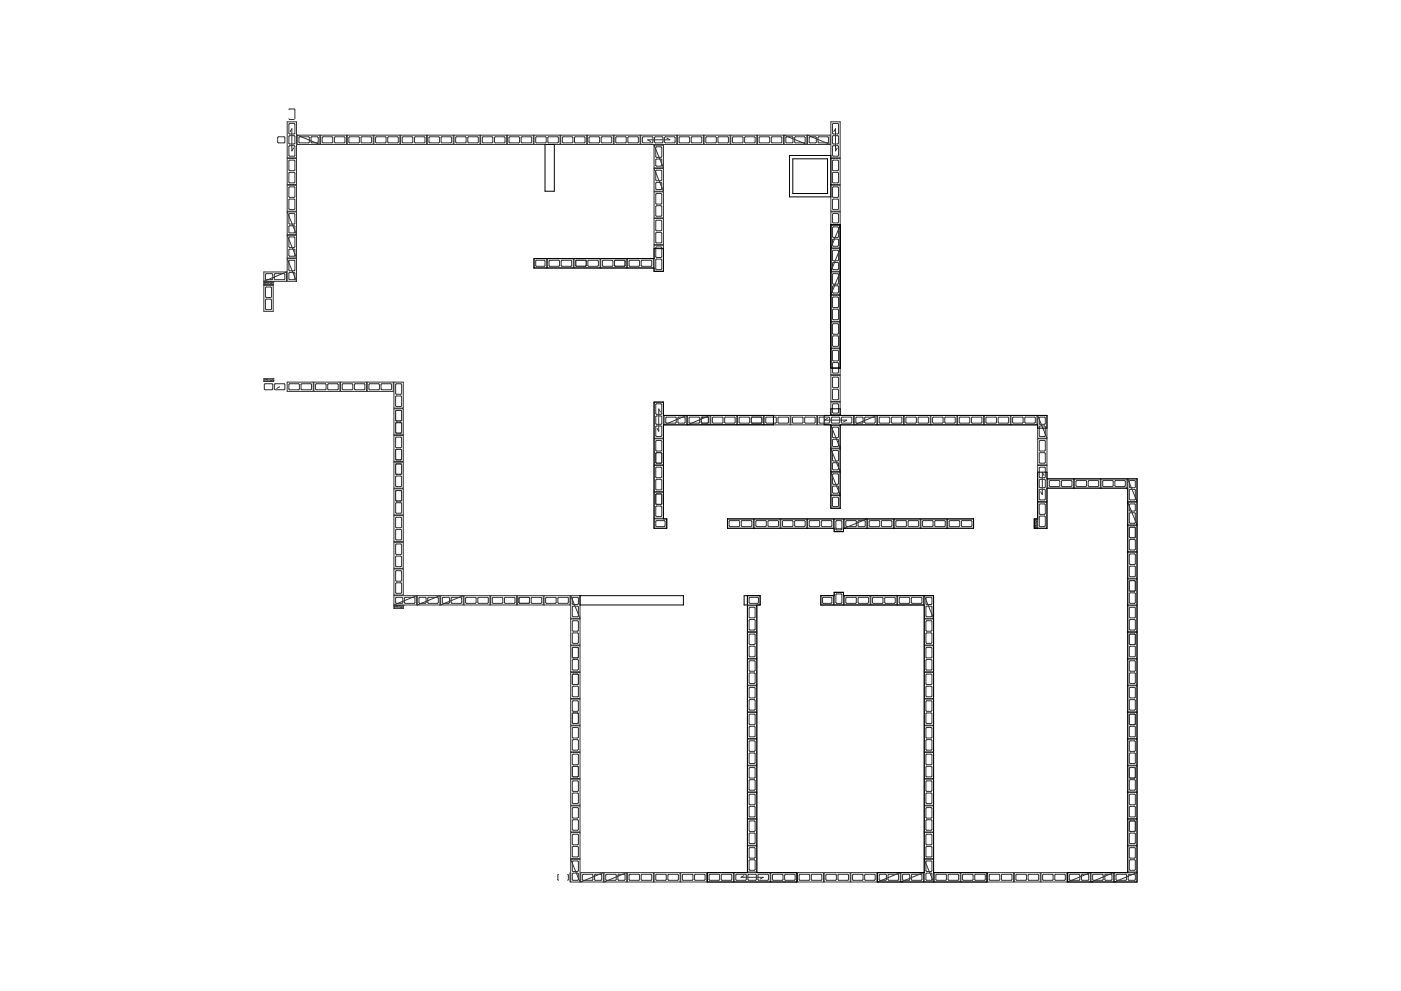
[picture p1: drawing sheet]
<svg xmlns="http://www.w3.org/2000/svg" width="420mm" height="297mm" viewBox="0 0 420 297" stroke-linecap="round" stroke-linejoin="round" font-family="sans-serif">
<g fill="none" stroke="#333" stroke-width=".3">
<path d="M86.1 36.5h2.8v10.8h-2.8zM86.6 32.9l.2-.2h1.4l.2 .2v2.7M86.6 35.6l.2 .2h1.4M86.8 37h1.4l.2 .2v2.8l-.2 .2h-1.4l-.2-.2v-2.8zM87 39.5l.5-.9v6.6l.5-.8M249.2 36.5h2.8v10.8h-2.8zM249.7 37.2l.2-.2h1.4l.2 .2v2.8l-.2 .2h-1.4l-.2-.2zM250.1 39.5l.5-.9v6.6l.5-.8M83.5 41h1.7l.2 .2v1.4l-.2 .2h-1.7l-.2-.2v-1.4zM86.1 47.5h2.8v7.8h-2.8zM86.1 55.5h2.8v7.8h-2.8zM86.6 51.9l.2-.2h1.4l.2 .2v2.7l-.2 .2h-1.4l-.2-.2z"/>
<path d="M86.6 59.9l.2-.2h1.4l.2 .2v2.7l-.2 .2h-1.4l-.2-.2zM86.8 43.7h1.4l.2 .2v2.7l-.2 .2h-1.4l-.2-.2v-2.7zM86.8 40.7h1.4l.2 .2v2.1l-.2 .2h-1.4l-.2-.2v-2.1zM86.8 48h1.4l.2 .2v2.8l-.2 .2h-1.4l-.2-.2v-2.8zM86.8 56h1.4l.2 .2v2.8l-.2 .2h-1.4l-.2-.2v-2.8zM89.1 40.5h6.8v2.8M89.1 40.5v2.8h6.8M89.1 40.5l6.8 2.8M89.8 41h2.8l.2 .2v1.4l-.2 .2h-2.8l-.2-.2v-1.4zM93.5 41h1.7l.2 .2v1.4l-.2 .2h-1.7l-.2-.2v-1.4zM96.1 40.5h7.8v2.8h-7.8zM96.8 41h2.8l.2 .2v1.4l-.2 .2h-2.8l-.2-.2v-1.4z"/>
<path d="M100.5 41h2.7l.2 .2v1.4l-.2 .2h-2.7l-.2-.2v-1.4zM104.1 40.5h7.8v2.8h-7.8zM104.8 41h2.8l.2 .2v1.4l-.2 .2h-2.8l-.2-.2v-1.4zM108.5 41h2.7l.2 .2v1.4l-.2 .2h-2.7l-.2-.2v-1.4zM112.1 40.5h7.8v2.8h-7.8zM112.8 41h2.8l.2 .2v1.4l-.2 .2h-2.8l-.2-.2v-1.4zM116.5 41h2.7l.2 .2v1.4l-.2 .2h-2.7l-.2-.2v-1.4zM120.1 40.5h7.8v2.8h-7.8zM120.8 41h2.8l.2 .2v1.4l-.2 .2h-2.8l-.2-.2v-1.4zM124.5 41h2.7l.2 .2v1.4l-.2 .2h-2.7l-.2-.2v-1.4zM128.1 40.5h7.8v2.8h-7.8zM128.8 41h2.8l.2 .2v1.4l-.2 .2h-2.8l-.1-.2v-1.4z"/>
<path d="M132.5 41h2.7l.2 .2v1.4l-.2 .2h-2.7l-.2-.2v-1.4zM136.1 40.5h7.9v2.8h-7.9zM136.8 41h2.8l.2 .2v1.4l-.2 .2h-2.8l-.1-.2v-1.4zM140.5 41h2.7l.2 .2v1.4l-.2 .2h-2.7l-.2-.2v-1.4zM144.1 40.5h7.9v2.8h-7.9zM144.8 41h2.8l.2 .2v1.4l-.2 .2h-2.8l-.1-.2v-1.4zM148.5 41h2.8l.1 .2v1.4l-.1 .2h-2.8l-.2-.2v-1.4zM152.1 40.5h7.9v2.8h-7.9zM152.8 41h2.8l.2 .2v1.4l-.2 .2h-2.8l-.1-.2v-1.4zM156.5 41h2.8l.1 .2v1.4l-.1 .2h-2.8l-.2-.2v-1.4zM160.1 40.5h7.9v2.8h-7.9zM160.8 41h2.8l.2 .2v1.4l-.2 .2h-2.8l-.1-.2v-1.4z"/>
<path d="M164.5 41h2.8l.1 .2v1.4l-.1 .2h-2.8l-.2-.2v-1.4zM168.1 40.5h7.9v2.8h-7.9zM168.8 41h2.8l.2 .2v1.4l-.2 .2h-2.8l-.1-.2v-1.4zM172.5 41h2.8l.2 .2v1.4l-.2 .2h-2.8l-.2-.2v-1.4zM176.1 40.5h7.9v2.8h-7.9zM176.8 41h2.8l.2 .2v1.4l-.2 .2h-2.8l-.1-.2v-1.4zM180.3 41.2l.2-.2h2.8l.2 .2v1.4l-.2 .2h-2.8l-.2-.2zM184.1 40.5h7.9v2.8h-7.9zM184.8 41h2.8l.2 .2v1.4l-.2 .2h-2.8l-.1-.2v-1.4zM188.5 41h2.8l.2 .2v1.4l-.2 .2h-2.8l-.2-.2v-1.4zM192.2 40.5h10.8v2.8h-10.8zM192.8 41h2.8l.2 .2v1.4l-.2 .2h-2.8l-.1-.2v-1.4z"/>
<path d="M196.2 43.5h2.8v6.8M196.2 50.5h2.8v6.8M196.2 57.5h2.8v7.8h-2.8zM196.2 43.5v6.8h2.8M196.2 50.5v6.8h2.8M196.2 50.5l2.8 6.8M196.2 43.5l2.8 6.8M196.5 41h2.1l.2 .2v1.4l-.2 .2h-2.1l-.2-.2v-1.4zM196.7 47.9l.1-.2h1.5l.2 .2v1.7l-.2 .2h-1.5l-.1-.2zM196.7 51.2l.1-.2h1.5l.2 .2v2.8l-.2 .2h-1.5l-.1-.2zM196.7 54.9l.1-.2h1.5l.2 .2v1.7l-.2 .2h-1.5l-.1-.2zM196.7 58.2l.1-.2h1.5l.2 .2v2.8l-.2 .2h-1.5l-.1-.2z"/>
<path d="M196.8 44h1.5l.2 .2v2.8l-.2 .2h-1.5l-.1-.2v-2.8zM199.3 41.2l.2-.2h2.8l.2 .2v1.4l-.2 .2h-2.8l-.2-.2zM200 41.4l.9 .5h-6.7l.9 .5M203.2 40.5h7.8v2.8h-7.8zM203.9 41h2.7l.2 .2v1.4l-.2 .2h-2.7l-.2-.2v-1.4zM207.5 41h2.8l.2 .2v1.4l-.2 .2h-2.8l-.2-.2v-1.4zM211.2 40.5h7.8v2.8h-7.8zM211.9 41h2.7l.2 .2v1.4l-.2 .2h-2.7l-.2-.2v-1.4zM215.5 41h2.8l.2 .2v1.4l-.2 .2h-2.8l-.2-.2v-1.4zM219.2 40.5h7.8v2.8h-7.8zM219.9 41h2.7l.2 .2v1.4l-.2 .2h-2.7l-.2-.2v-1.4zM223.5 41h2.8l.2 .2v1.4l-.2 .2h-2.8l-.2-.2v-1.4z"/>
<path d="M227.2 40.5h7.8v2.8h-7.8zM227.9 41h2.7l.2 .2v1.4l-.2 .2h-2.7l-.2-.2v-1.4zM231.5 41h2.8l.2 .2v1.4l-.2 .2h-2.8l-.2-.2v-1.4zM235.2 40.5h6.8v2.8M235.2 40.5v2.8h6.8M235.2 40.5l6.8 2.8M235.9 41h1.7l.2 .2v1.4l-.2 .2h-1.7l-.2-.2v-1.4zM238.5 41h2.8l.2 .2v1.4l-.2 .2h-2.8l-.2-.2v-1.4zM242.2 40.5h6.8v2.8M242.2 40.5v2.8h6.8M242.2 40.5l6.8 2.8M242.9 41h1.7l.2 .2v1.4l-.2 .2h-1.7l-.2-.2v-1.4z"/>
<path d="M245.5 41h2.8l.2 .2v1.4l-.2 .2h-2.8l-.2-.2v-1.4zM249.2 47.5h2.8v7.8h-2.8zM249.2 55.5h2.8v7.8h-2.8zM249.7 40.9l.2-.2h1.4l.2 .2v2.1l-.2 .2h-1.4l-.2-.2zM249.7 43.9l.2-.2h1.4l.2 .2v2.7l-.2 .2h-1.4l-.2-.2zM249.7 51.9l.2-.2h1.4l.2 .2v2.7l-.2 .2h-1.4l-.2-.2zM249.7 59.9l.2-.2h1.4l.2 .2v2.7l-.2 .2h-1.4l-.2-.2zM249.9 48h1.4l.2 .2v2.8l-.2 .2h-1.4l-.2-.2v-2.8zM249.9 56h1.4l.2 .2v2.8l-.2 .2h-1.4l-.2-.2v-2.8zM86.1 63.5h2.8v6.8M86.1 70.5h2.8v6.8M86.1 77.5h2.8v6.8"/>
<path d="M86.1 63.5v6.8h2.8M86.1 70.5v6.8h2.8M86.1 77.5v6.8h2.8M86.1 63.5l2.8 6.8M86.1 70.5l2.8 6.8M86.1 77.5l2.8 6.8M86.6 67.9l.2-.2h1.4l.2 .2v1.7l-.2 .2h-1.4l-.2-.2zM86.6 74.9l.2-.2h1.4l.2 .2v1.7l-.2 .2h-1.4l-.2-.2zM86.6 78.2l.2-.2h1.4l.2 .2v2.8l-.2 .2h-1.4l-.2-.2zM86.8 64h1.4l.2 .2v2.8l-.2 .2h-1.4l-.2-.2v-2.8zM86.8 71h1.4l.2 .2v2.8l-.2 .2h-1.4l-.2-.2v-2.8zM160.1 77.5h3.9v2.8h-3.9z"/>
<path d="M160.8 78h2.5l.1 .2v1.4l-.1 .2h-2.5l-.1-.2v-1.4zM164.1 77.5h7.9v2.8h-7.9zM164.7 78.2l.1-.2h2.8l.2 .2v1.4l-.2 .2h-2.8l-.1-.2zM168.3 78.2l.2-.2h2.8l.1 .2v1.4l-.1 .2h-2.8l-.2-.2zM172.1 77.5h7.9v2.8h-7.9zM172.7 78.2l.1-.2h2.8l.2 .2v1.4l-.2 .2h-2.8l-.1-.2zM176.3 78.2l.2-.2h2.8l.2 .2v1.4l-.2 .2h-2.8l-.2-.2zM180.1 77.5h7.9v2.8h-7.9zM180.8 78h2.8l.2 .2v1.4l-.2 .2h-2.8l-.1-.2v-1.4zM184.3 78.2l.2-.2h2.8l.2 .2v1.4l-.2 .2h-2.8l-.2-.2zM188.2 77.5h7.8v2.8h-7.8zM188.7 78.2l.1-.2h2.8l.2 .2v1.4l-.2 .2h-2.8l-.1-.2z"/>
<path d="M192.3 78.2l.2-.2h2.8l.2 .2v1.4l-.2 .2h-2.8l-.2-.2zM196.2 65.5h2.8v7.8h-2.8zM196.2 73.5h2.8v7.8h-2.8zM196.7 66.2l.1-.2h1.5l.2 .2v2.8l-.2 .2h-1.5l-.1-.2zM196.7 74.2l.1-.2h1.5l.2 .2v2.8l-.2 .2h-1.5l-.1-.2zM196.8 61.7h1.5l.2 .2v2.7l-.2 .2h-1.5l-.1-.2v-2.7zM196.8 69.7h1.5l.2 .2v2.7l-.2 .2h-1.5l-.1-.2v-2.7zM196.8 77.7h1.5l.2 .2v2.7l-.2 .2h-1.5l-.1-.2v-2.7zM249.2 63.5h2.8v3.8h-2.8zM249.7 64.2l.2-.2h1.4l.2 .2v2.4l-.2 .2h-1.4l-.2-.2zM249.7 71.9l.2-.2h1.4l.2 .2v1.7l-.2 .2h-1.4l-.2-.2zM249.7 78.9l.2-.2h1.4l.2 .2v1.7l-.2 .2h-1.4l-.2-.2z"/>
<path d="M249.9 68h1.4l.2 .2v2.8l-.2 .2h-1.4l-.2-.2v-2.8zM249.9 75h1.4l.2 .2v2.8l-.2 .2h-1.4l-.2-.2v-2.8zM252 67.5h-2.8v6.8M252 74.5h-2.8v6.8M252 67.5v6.8h-2.8M252 74.5v6.8h-2.8M252 67.5l-2.8 6.8M252 74.5l-2.8 6.8M79.1 85.3h.1M79.1 84.8h.1M79.1 84.5h2.8v.8h-2.8zM79.1 85.5h2.8v7.8h-2.8z"/>
<path d="M79.2 84.5h.1M79.3 84.6h.1M79.3 85h.1M79.4 84.7h.1M79.5 85.2l.1 .1M79.6 84.9h.1M79.6 82.2l.2-.2h1.8l.2 .2v1.4l-.2 .2h-1.8l-.2-.2zM79.7 84.5h.1M79.7 84.6h.1M79.8 86h1.4l.2 .2v2.8l-.2 .2h-1.4l-.2-.2v-2.8zM79.8 89.7h1.4l.2 .2v2.7l-.2 .2h-1.4l-.2-.2v-2.7zM79.9 85.1v.1"/>
<path d="M79.9 84.8h.1M80 84.8h.1M80.1 84.5h.1M80.2 85v.1M80.3 84.7h.1M80.4 85.3h.1M80.5 84.9l.1 .1M80.6 84.5h.1M80.6 84.6h.1M80.8 85.2h.1M80.9 84.8h.1M81 84.5h.1"/>
<path d="M81.1 85v.1M81.2 85.1h.1M81.2 84.7h.1M81.3 85.3h.1M81.4 84.9v.1M81.4 84.5h.1M81.5 84.6h.1M81.6 85.2h.1M81.7 84.8l.1 .1M81.8 85.3h.1M81.9 84.5h.1M82.3 82.2l.2-.2h2.7l.2 .2v1.4l-.2 .2h-2.7l-.2-.2z"/>
<path d="M85.9 81.5h-6.8v2.8M85.9 81.5v2.8h-6.8M85.9 81.5l-6.8 2.8M86.8 81.7h1.4l.2 .2v1.7l-.2 .2h-1.4l-.2-.2v-1.7zM249.2 88.5h2.8v7.8h-2.8zM249.2 96.5h2.8v7.8h-2.8zM249.7 89.2l.2-.2h1.4l.2 .2v2.8l-.2 .2h-1.4l-.2-.2zM249.7 82.2l.2-.2h1.4l.2 .2v2.8l-.2 .2h-1.4l-.2-.2zM249.7 85.9l.2-.2h1.4l.2 .2v1.7l-.2 .2h-1.4l-.2-.2zM249.7 97.2l.2-.2h1.4l.2 .2v2.8l-.2 .2h-1.4l-.2-.2zM249.9 92.7h1.4l.2 .2v2.7l-.2 .2h-1.4l-.2-.2v-2.7zM252 81.5h-2.8v6.8"/>
<path d="M252 81.5v6.8h-2.8M252 81.5l-2.8 6.8M79.1 113.5h2.8v.8h-2.8zM79.2 114.3h.1M79.3 115.2l.2-.2h2.1l.2 .2v1.4l-.2 .2h-2.1l-.2-.2zM79.3 114h.1M79.3 113.6h.1M79.4 113.7h.1M79.5 114.2v.1M79.6 114.3h.1M79.6 113.9h.1M79.7 113.6h.1"/>
<path d="M79.8 114.1l.1 .1M79.9 113.7h.1M79.9 113.8h.1M80.1 114.3h.1M80.2 114h.1M80.3 113.7h.1M80.4 114.2v.1M80.5 114.3h.1M80.5 113.9h.1M80.6 113.6h.1M80.7 114.1l.1 .1M80.8 113.8h.1"/>
<path d="M80.9 114.3h.1M81 114h.1M81.2 114.1h.1M81.2 113.7h.1M81.3 114.2v.1M81.4 114.3h.1M81.4 113.9h.1M81.5 113.6h.1M81.6 114.1v.1M81.7 113.8h.1M81.8 114.3h.1M81.9 113.6h.1"/>
<path d="M81.9 114h.1M82.3 115.2l.2-.2h2.7l.2 .2v1.4l-.2 .2h-2.7l-.2-.2zM83.9 115.9l-.9 .5M86.1 114.5h7.8v2.8h-7.8zM86.8 115h2.8l.2 .2v1.4l-.2 .2h-2.8l-.2-.2v-1.4zM90.3 115.2l.2-.2h2.7l.2 .2v1.4l-.2 .2h-2.7l-.2-.2zM94.1 114.5h7.8v2.8h-7.8zM94.8 115h2.8l.2 .2v1.4l-.2 .2h-2.8l-.2-.2v-1.4zM98.3 115.2l.2-.2h2.7l.2 .2v1.4l-.2 .2h-2.7l-.2-.2zM102.1 114.5h7.8v2.8h-7.8zM102.8 115h2.8l.2 .2v1.4l-.2 .2h-2.8l-.2-.2v-1.4zM106.3 115.2l.2-.2h2.7l.2 .2v1.4l-.2 .2h-2.7l-.2-.2z"/>
<path d="M110.1 114.5h7.8v2.8h-7.8zM110.8 115h2.8l.2 .2v1.4l-.2 .2h-2.8l-.2-.2v-1.4zM114.3 115.2l.2-.2h2.7l.2 .2v1.4l-.2 .2h-2.7l-.2-.2zM118.1 114.5h2.8v7.8h-2.8zM118.6 118.9l.2-.2h1.4l.2 .2v2.7l-.2 .2h-1.4l-.2-.2zM118.8 115h1.4l.2 .2v2.8l-.2 .2h-1.4l-.2-.2v-2.8zM249.2 104.5h2.8v7.8h-2.8zM249.2 112.5h2.8v7.8h-2.8zM249.7 105.2l.2-.2h1.4l.2 .2v2.8l-.2 .2h-1.4l-.2-.2zM249.7 113.2l.2-.2h1.4l.2 .2v2.8l-.2 .2h-1.4l-.2-.2zM249.7 116.9l.2-.2h1.4l.2 .2v2.7l-.2 .2h-1.4l-.2-.2zM249.9 100.7h1.4l.2 .2v2.7l-.2 .2h-1.4l-.2-.2v-2.7z"/>
<path d="M249.9 108.7h1.4l.2 .2v2.7l-.2 .2h-1.4l-.2-.2v-2.7zM118.1 138.5h2.8v7.8h-2.8zM118.1 122.5h2.8v7.8h-2.8zM118.1 130.5h2.8v7.8h-2.8zM118.8 123h1.4l.2 .2v2.8l-.2 .2h-1.4l-.2-.2v-2.8zM118.8 126.7h1.4l.2 .2v2.7l-.2 .2h-1.4l-.2-.2v-2.7zM118.8 131h1.4l.2 .2v2.8l-.2 .2h-1.4l-.2-.2v-2.8zM118.8 134.7h1.4l.2 .2v2.7l-.2 .2h-1.4l-.2-.2v-2.7zM118.8 139h1.4l.2 .2v2.8l-.2 .2h-1.4l-.2-.2v-2.8zM196.2 139.5h2.8v7.8h-2.8zM196.2 131.5h2.8v7.8h-2.8zM196.2 120.5h2.8v10.8h-2.8z"/>
<path d="M196.7 121.2l.1-.2h1.4l.3 .2v2.8l-.3 .2h-1.4l-.1-.2zM196.8 132h1.4l.3 .2v2.8l-.3 .2h-1.4l-.1-.2v-2.8zM196.8 135.7h1.4l.3 .2v2.7l-.3 .2h-1.4l-.1-.2v-2.7zM196.8 127.7h1.4l.3 .2v2.7l-.3 .2h-1.4l-.1-.2v-2.7zM196.8 124.7h1.4l.3 .2v2.1l-.3 .2h-1.4l-.1-.2v-2.1zM198.1 123.5l-.6-.9v6.7l-.4-.9M199.9 125h2.7l.2 .2v1.4l-.2 .2h-2.7l-.2-.2v-1.4zM203.3 125.2l.2-.2h1.8l.2 .2v1.4l-.2 .2h-1.8l-.2-.2zM206 124.5h-6.8v2.8M206 124.5v2.8h-6.8M206 124.5l-6.8 2.8M206.7 125.2l.2-.2h2.7l.2 .2v1.4l-.2 .2h-2.7l-.2-.2z"/>
<path d="M210.3 125.2l.2-.2h1.8l.1 .2v1.4l-.1 .2h-1.8l-.2-.2zM213 124.5h-6.8v2.8M213 124.5v2.8h-6.8M213 124.5l-6.8 2.8M213.2 124.5h7.8v2.8h-7.8zM213.7 125.2l.2-.2h2.7l.2 .2v1.4l-.2 .2h-2.7l-.2-.2zM217.5 125h2.8l.2 .2v1.4l-.2 .2h-2.8l-.2-.2v-1.4zM221.2 124.5h7.8v2.8h-7.8zM221.7 125.2l.2-.2h2.7l.2 .2v1.4l-.2 .2h-2.7l-.2-.2zM225.5 125h2.8l.2 .2v1.4l-.2 .2h-2.8l-.2-.2v-1.4zM229.2 124.5h7.8v2.8h-7.8zM229.7 125.2l.2-.2h2.7l.2 .2v1.4l-.2 .2h-2.7l-.2-.2z"/>
<path d="M233.5 125h2.8l.2 .2v1.4l-.2 .2h-2.8l-.2-.2v-1.4zM237.2 124.5h7.8v2.8h-7.8zM237.7 125.2l.2-.2h2.7l.2 .2v1.4l-.2 .2h-2.7l-.2-.2zM241.5 125h2.8l.2 .2v1.4l-.2 .2h-2.8l-.2-.2v-1.4zM245.2 124.5h10.8v2.8h-10.8zM245.7 125.2l.2-.2h2.7l.2 .2v1.4l-.2 .2h-2.7l-.2-.2zM248.1 125.4l-.9 .5h6.7l-.9 .5M249.2 120.5h2.8v3.8h-2.8zM249.2 127.5v6.8h2.8M249.2 134.5v6.8h2.8M249.2 127.5h2.8v6.8M249.2 134.5h2.8v6.8"/>
<path d="M249.2 127.5l2.8 6.8M249.2 134.5l2.8 6.8M249.5 125h2.1l.2 .2v1.4l-.2 .2h-2.1l-.2-.2v-1.4zM249.7 121.2l.2-.2h1.4l.2 .2v2.4l-.2 .2h-1.4l-.2-.2zM249.7 128.2l.2-.2h1.4l.2 .2v2.8l-.2 .2h-1.4l-.2-.2zM249.7 138.9l.2-.2h1.4l.2 .2v1.7l-.2 .2h-1.4l-.2-.2zM249.9 131.7h1.4l.2 .2v1.7l-.2 .2h-1.4l-.2-.2v-1.7zM249.9 135h1.4l.2 .2v2.8l-.2 .2h-1.4l-.2-.2v-2.8zM252.5 125h2.8l.2 .2v1.4l-.2 .2h-2.8l-.2-.2v-1.4zM256.7 125.2l.2-.2h1.7l.2 .2v1.4l-.2 .2h-1.7l-.2-.2zM259.3 125.2l.2-.2h2.8l.2 .2v1.4l-.2 .2h-2.8l-.2-.2zM263 124.5h-6.8v2.8"/>
<path d="M263 124.5v2.8h-6.8M263 124.5l-6.8 2.8M263.2 124.5h7.8v2.8h-7.8zM263.7 125.2l.2-.2h2.7l.2 .2v1.4l-.2 .2h-2.7l-.2-.2zM267.3 125.2l.2-.2h2.8l.2 .2v1.4l-.2 .2h-2.8l-.2-.2zM271.2 124.5h7.8v2.8h-7.8zM271.7 125.2l.2-.2h2.7l.2 .2v1.4l-.2 .2h-2.7l-.2-.2zM275.3 125.2l.2-.2h2.8l.2 .2v1.4l-.2 .2h-2.8l-.2-.2zM279.2 124.5h7.8v2.8h-7.8zM279.7 125.2l.2-.2h2.7l.2 .2v1.4l-.2 .2h-2.7l-.2-.2zM283.3 125.2l.2-.2h2.8l.2 .2v1.4l-.2 .2h-2.8l-.2-.2zM287.2 124.5h7.8v2.8h-7.8z"/>
<path d="M287.7 125.2l.2-.2h2.7l.2 .2v1.4l-.2 .2h-2.7l-.2-.2zM291.3 125.2l.2-.2h2.8l.2 .2v1.4l-.2 .2h-2.8l-.2-.2zM295.2 124.5h7.8v2.8h-7.8zM295.7 125.2l.2-.2h2.7l.2 .2v1.4l-.2 .2h-2.7l-.2-.2zM299.3 125.2l.2-.2h2.8l.2 .2v1.4l-.2 .2h-2.8l-.2-.2zM303.2 124.5h7.8v2.8h-7.8zM303.7 125.2l.2-.2h2.7l.2 .2v1.4l-.2 .2h-2.7l-.2-.2zM307.5 125h2.8l.2 .2v1.4l-.2 .2h-2.8l-.2-.2v-1.4zM311.2 139.5h2.8v10.8h-2.8zM311.2 124.5h2.8v6.8M311.2 131.5h2.8v7.8h-2.8zM311.2 124.5v6.8h2.8"/>
<path d="M311.2 124.5l2.8 6.8M311.7 125.2l.2-.2h1.4l.2 .2v1.8l-.2 .2h-1.4l-.2-.2zM311.7 127.9l.2-.2h1.4l.2 .2v2.7l-.2 .2h-1.4l-.2-.2zM311.7 132.2l.2-.2h1.4l.2 .2v2.8l-.2 .2h-1.4l-.2-.2zM311.7 135.9l.2-.2h1.4l.2 .2v2.7l-.2 .2h-1.4l-.2-.2zM118.1 146.5h2.8v7.8h-2.8zM118.1 154.5h2.8v7.8h-2.8zM118.6 142.9l.2-.2h1.4l.2 .2v2.7l-.2 .2h-1.4l-.2-.2zM118.8 147h1.4l.2 .2v2.8l-.2 .2h-1.4l-.2-.2v-2.8zM118.8 150.7h1.4l.2 .2v2.7l-.2 .2h-1.4l-.2-.2v-2.7zM118.8 155h1.4l.2 .2v2.8l-.2 .2h-1.4l-.2-.2v-2.8zM118.8 158.7h1.4l.2 .2v2.7l-.2 .2h-1.4l-.2-.2v-2.7z"/>
<path d="M196.2 155.5h3.8v2.8h-3.8zM196.2 147.5h2.8v7.8h-2.8zM196.7 140.2l.1-.2h1.4l.3 .2v2.8l-.3 .2h-1.4l-.1-.2zM196.7 156.2l.1-.2h2.5l.2 .2v1.4l-.2 .2h-2.5l-.1-.2zM196.7 148.2l.1-.2h1.4l.3 .2v2.8l-.3 .2h-1.4l-.1-.2zM196.8 143.7h1.4l.3 .2v2.7l-.3 .2h-1.4l-.1-.2v-2.7zM196.8 151.7h1.4l.3 .2v2.7l-.3 .2h-1.4l-.1-.2v-2.7zM218.2 155.5h7.8v2.8h-7.8zM218.7 156.2l.2-.2h2.7l.2 .2v1.4l-.2 .2h-2.7l-.2-.2zM222.3 156.2l.2-.2h2.8l.2 .2v1.4l-.2 .2h-2.8l-.2-.2zM226.2 155.5h7.8v2.8h-7.8zM226.7 156.2l.2-.2h2.7l.2 .2v1.4l-.2 .2h-2.7l-.2-.2z"/>
<path d="M230.3 156.2l.2-.2h2.8l.2 .2v1.4l-.2 .2h-2.8l-.2-.2zM234.2 155.5h7.8v2.8h-7.8zM234.7 156.2l.2-.2h2.7l.2 .2v1.4l-.2 .2h-2.7l-.2-.2zM238.3 156.2l.2-.2h2.8l.2 .2v1.4l-.2 .2h-2.8l-.2-.2zM242.2 155.5h7.8v2.8h-7.8zM242.9 156h2.7l.2 .2v1.4l-.2 .2h-2.7l-.2-.2v-1.4zM246.3 156.2l.2-.2h2.8l.2 .2v1.4l-.2 .2h-2.8l-.2-.2zM249.2 141.5v6.8h2.8M249.2 148.5h2.8v3.8h-2.8zM249.2 141.5h2.8v6.8M249.2 141.5l2.8 6.8M249.7 145.9l.2-.2h1.4l.2 .2v1.7l-.2 .2h-1.4l-.2-.2z"/>
<path d="M249.9 142h1.4l.2 .2v2.8l-.2 .2h-1.4l-.2-.2v-2.8zM249.9 149h1.4l.2 .2v2.4l-.2 .2h-1.4l-.2-.2v-2.4zM250.2 155.5h2.8v3.8h-2.8zM250.7 156.2l.2-.2h1.4l.2 .2v2.4l-.2 .2h-1.4l-.2-.2zM250.7 158.3l.2 .2h1.4l.2-.2M253.7 156.2l.2-.2h2.7l.2 .2v1.4l-.2 .2h-2.7l-.2-.2zM257.5 156h1.8l.2 .2v1.4l-.2 .2h-1.8l-.2-.2v-1.4zM260 155.5h-6.8v2.8M260 155.5v2.8h-6.8M260 155.5l-6.8 2.8M260.2 155.5h7.8v2.8h-7.8zM260.7 156.2l.2-.2h2.7l.2 .2v1.4l-.2 .2h-2.7l-.2-.2z"/>
<path d="M264.3 156.2l.2-.2h2.8l.2 .2v1.4l-.2 .2h-2.8l-.2-.2zM268.2 155.5h7.8v2.8h-7.8zM268.7 156.2l.2-.2h2.7l.2 .2v1.4l-.2 .2h-2.7l-.2-.2zM272.5 156h2.8l.2 .2v1.4l-.2 .2h-2.8l-.2-.2v-1.4zM276.2 155.5h7.8v2.8h-7.8zM276.7 156.2l.2-.2h2.7l.2 .2v1.4l-.2 .2h-2.7l-.2-.2zM280.3 156.2l.2-.2h2.8l.2 .2v1.4l-.2 .2h-2.8l-.2-.2zM284.2 155.5h7.8v2.8h-7.8zM284.7 156.2l.2-.2h2.7l.2 .2v1.4l-.2 .2h-2.7l-.2-.2zM288.3 156.2l.2-.2h2.8l.2 .2v1.4l-.2 .2h-2.8l-.2-.2zM310.2 158.2h.1M310.2 157.8h.1"/>
<path d="M310.2 157.3h.1M310.2 156.9h.1M310.2 156.5h.1M310.2 156h.1M310.2 155.6h.1M310.2 155.5h.8v2.8h-.8zM310.3 157.7h-.1M310.3 156.8h-.1M310.3 155.9h.1M310.4 158l-.1 .1M310.4 157.1v.1M310.4 156.2v.1"/>
<path d="M310.4 157.6h.1M310.5 157.5h.1M310.5 158.3h.1M310.5 156.6h.1M310.5 155.7h.1M310.6 157.8h.1M310.6 156.9h.1M310.6 156h.1M310.7 158.1v.1M310.7 157.2v.1M310.7 156.3v.1M310.8 156.3h.1"/>
<path d="M310.8 157.6h.1M310.9 156.7h-.1M310.9 155.8h-.1M310.9 155.7h.1M310.9 157.9h.1M311 158.3h.1M311 157l-.1 .1M311 156.1l-.1 .1M311.2 150.5h2.8v7.8h-2.8zM311.7 154.9l.2-.2h1.4l.2 .2v2.7l-.2 .2h-1.4l-.2-.2zM311.7 151.2l.2-.2h1.4l.2 .2v2.8l-.2 .2h-1.4l-.2-.2zM311.7 146.9l.2-.2h1.4l.2 .2v2.7l-.2 .2h-1.4l-.2-.2z"/>
<path d="M311.7 143.9l.2-.2h1.4l.2 .2v2.1l-.2 .2h-1.4l-.2-.2zM311.7 140.2l.2-.2h1.4l.2 .2v2.8l-.2 .2h-1.4l-.2-.2zM313.1 142.5l-.5-.9v6.7l-.5-.9M314.2 143.5h7.8v2.8h-7.8zM314.9 144h2.7l.2 .2v1.4l-.2 .2h-2.7l-.2-.2v-1.4zM318.3 144.2l.2-.2h2.8l.2 .2v1.4l-.2 .2h-2.8l-.2-.2zM322.2 143.5h7.8v2.8h-7.8zM322.7 144.2l.2-.2h2.7l.2 .2v1.4l-.2 .2h-2.7l-.2-.2zM326.5 144h2.8l.2 .2v1.4l-.2 .2h-2.8l-.2-.2v-1.4zM330.2 143.5h7.8v2.8h-7.8zM330.7 144.2l.2-.2h2.8l.1 .2v1.4l-.1 .2h-2.8l-.2-.2zM334.5 144h2.8l.2 .2v1.4l-.2 .2h-2.8l-.2-.2v-1.4z"/>
<path d="M338.2 143.5h2.8v6.8M338.2 150.5h2.8v6.8M338.2 157.5h2.8v7.8h-2.8zM338.2 143.5v6.8h2.8M338.2 150.5v6.8h2.8M338.2 150.5l2.8 6.8M338.2 143.5l2.8 6.8M338.7 144.2l.2-.2h1.4l.2 .2v1.8l-.2 .2h-1.4l-.2-.2zM338.7 146.9l.2-.2h1.4l.2 .2v2.7l-.2 .2h-1.4l-.2-.2zM338.7 151.2l.2-.2h1.4l.2 .2v1.8l-.2 .2h-1.4l-.2-.2zM338.7 153.9l.2-.2h1.4l.2 .2v2.7l-.2 .2h-1.4l-.2-.2zM338.7 158.2l.2-.2h1.4l.2 .2v2.8l-.2 .2h-1.4l-.2-.2z"/>
<path d="M118.1 162.5h2.8v7.8h-2.8zM118.1 170.5h2.8v7.9h-2.8zM118.6 163.2l.2-.2h1.4l.2 .2v2.8l-.2 .2h-1.4l-.2-.2zM118.8 174.7h1.4l.2 .2v2.8l-.2 .1h-1.4l-.2-.1v-2.8zM118.8 179h1.8l.2 .2v1.4l-.2 .2h-1.8l-.2-.2v-1.4zM118.8 166.7h1.4l.2 .2v2.8l-.2 .1h-1.4l-.2-.1v-2.8zM118.8 171h1.4l.2 .2v2.8l-.2 .2h-1.4l-.2-.2v-2.8zM121.3 179.2l.2-.2h2.7l.2 .2v1.4l-.2 .2h-2.7l-.2-.2zM124.9 178.5h-6.8v2.8M124.9 178.5v2.8h-6.8M124.9 178.5l-6.8 2.8M125.8 179h1.8l.2 .2v1.4l-.2 .2h-1.8l-.2-.2v-1.4z"/>
<path d="M128.5 179h2.7l.2 .2v1.4l-.2 .2h-2.7l-.2-.2v-1.4zM131.9 178.5h-6.8v2.8M131.9 178.5v2.8h-6.8M131.9 178.5l-6.8 2.8M132.7 179.2l.1-.2h1.8l.2 .2v1.4l-.2 .2h-1.8l-.1-.2zM135.5 179h2.7l.3 .2v1.4l-.3 .2h-2.7l-.2-.2v-1.4zM138.9 178.5h-6.8v2.8M138.9 178.5v2.8h-6.8M138.9 178.5l-6.8 2.8M139.1 178.5h7.8v2.8h-7.8zM139.6 179.2l.2-.2h2.8l.2 .2v1.4l-.2 .2h-2.8l-.2-.2zM143.5 179h2.7l.3 .2v1.4l-.3 .2h-2.7l-.2-.2v-1.4z"/>
<path d="M147.2 178.5h7.7v2.8h-7.7zM147.6 179.2l.2-.2h2.8l.2 .2v1.4l-.2 .2h-2.8l-.2-.2zM151.5 179h2.7l.3 .2v1.4l-.3 .2h-2.7l-.2-.2v-1.4zM155.2 178.5h7.7v2.8h-7.7zM155.6 179.2l.3-.2h2.7l.2 .2v1.4l-.2 .2h-2.7l-.3-.2zM159.5 179h2.7l.3 .2v1.4l-.3 .2h-2.7l-.2-.2v-1.4zM163.2 178.5h7.7v2.8h-7.7zM163.6 179.2l.3-.2h2.7l.2 .2v1.4l-.2 .2h-2.7l-.3-.2zM167.5 179h2.7l.3 .2v1.4l-.3 .2h-2.7l-.2-.2v-1.4zM171.2 178.5v6.8h2.7M171.2 178.5h2.7v6.8M171.2 178.5l2.7 6.8"/>
<path d="M171.6 179.2l.3-.2h1.3l.3 .2v1.8l-.3 .2h-1.3l-.3-.2zM224.2 178.5h3.8v2.8h-3.8zM224.9 179h2.4l.2 .2v1.4l-.2 .2h-2.4l-.2-.2v-1.4zM246.2 178.5h3.8v2.8h-3.8zM246.7 179.2l.2-.2h2.4l.2 .2v1.4l-.2 .2h-2.4l-.2-.2zM250.2 177.5h2.8v3.8h-2.8zM250.9 178h1.4l.2 .2v2.4l-.2 .2h-1.4l-.2-.2v-2.4zM253.2 178.5h7.8v2.8h-7.8zM253.7 179.2l.2-.2h2.7l.2 .2v1.4l-.2 .2h-2.7l-.2-.2zM257.5 179h2.8l.2 .2v1.4l-.2 .2h-2.8l-.2-.2v-1.4zM261.2 178.5h7.8v2.8h-7.8zM261.7 179.2l.2-.2h2.7l.2 .2v1.4l-.2 .2h-2.7l-.2-.2z"/>
<path d="M265.3 179.2l.2-.2h2.8l.2 .2v1.4l-.2 .2h-2.8l-.2-.2zM269.2 178.5h7.8v2.8h-7.8zM269.7 179.2l.2-.2h2.7l.2 .2v1.4l-.2 .2h-2.7l-.2-.2zM273.5 179h2.8l.2 .2v1.4l-.2 .2h-2.8l-.2-.2v-1.4zM277.2 178.5h2.8v6.8M277.2 178.5v6.8h2.8M277.2 178.5l2.8 6.8M277.7 179.2l.2-.2h1.4l.2 .2v1.8l-.2 .2h-1.4l-.2-.2zM338.2 165.5h2.8v7.8h-2.8zM338.2 173.5h2.8v7.8h-2.8zM338.7 169.9l.2-.2h1.4l.2 .2v2.7l-.2 .2h-1.4l-.2-.2zM338.7 161.9l.2-.2h1.4l.2 .2v2.7l-.2 .2h-1.4l-.2-.2z"/>
<path d="M338.7 166.2l.2-.2h1.4l.2 .2v2.8l-.2 .2h-1.4l-.2-.2zM338.7 174.2l.2-.2h1.4l.2 .2v2.8l-.2 .2h-1.4l-.2-.2zM338.7 177.9l.2-.2h1.4l.2 .2v2.7l-.2 .2h-1.4l-.2-.2zM118.1 182.3h.1M118.1 181.9h.1M118.1 181.5h2.8v.9h-2.8zM118.3 181.5h.1M118.3 181.6h.1M118.3 182v.1M118.4 181.7h.1M118.5 182.3h.1M118.6 181.9l.1 .1"/>
<path d="M118.7 181.5h.1M118.7 181.6h.1M118.9 182.2h.1M118.9 181.8h.1M119 181.8v.1M119.1 181.5h.1M119.2 182.1h.1M119.3 181.7l.1 .1M119.4 182.3h.1M119.5 181.9l.1 .1M119.6 181.5h.1M119.7 181.6v.1"/>
<path d="M119.8 182.2h.1M119.9 181.8v.1M120 181.5h.1M120.1 182.1h.1M120.2 182.1h.1M120.2 181.7v.1M120.3 182.3h.1M120.4 181.9l.1 .1M120.5 181.5h.1M120.5 181.6l.1 .1M120.6 182.2h.1M120.8 181.8v.1"/>
<path d="M120.8 182.3h.1M120.9 181.5h.1M171.2 193.5h2.7v7.9h-2.7zM171.2 185.5h2.7v7.8h-2.7zM171.6 194.2l.3-.1h1.3l.3 .1v2.8l-.3 .2h-1.3l-.3-.2zM171.6 197.9l.3-.2h1.3l.3 .2v2.7l-.3 .3h-1.3l-.3-.3zM171.6 186.2l.3-.1h1.3l.3 .1v2.8l-.3 .2h-1.3l-.3-.2zM171.6 189.9l.3-.2h1.3l.3 .2v2.7l-.3 .2h-1.3l-.3-.2zM171.6 181.9l.3-.2h1.3l.3 .2v2.7l-.3 .2h-1.3l-.3-.2zM224.2 181.5h2.8v7.8h-2.8zM224.2 189.5h2.8v7.9h-2.8zM224.2 197.5h2.8v7.9h-2.8z"/>
<path d="M224.7 190.2l.2-.1h1.4l.2 .1v2.8l-.2 .2h-1.4l-.2-.2zM224.7 193.9l.2-.2h1.4l.2 .2v2.7l-.2 .2h-1.4l-.2-.2zM224.7 198.2l.2-.1h1.4l.2 .1v2.8l-.2 .2h-1.4l-.2-.2zM224.9 182h1.4l.2 .2v2.8l-.2 .2h-1.4l-.2-.2v-2.8zM224.9 185.7h1.4l.2 .2v2.7l-.2 .2h-1.4l-.2-.2v-2.7zM277.2 185.5h2.8v7.8h-2.8zM277.2 193.5h2.8v7.9h-2.8zM277.7 189.9l.2-.2h1.4l.2 .2v2.7l-.2 .2h-1.4l-.2-.2zM277.7 181.9l.2-.2h1.4l.2 .2v2.7l-.2 .2h-1.4l-.2-.2zM277.7 186.2l.2-.1h1.4l.2 .1v2.8l-.2 .2h-1.4l-.2-.2zM277.7 194.2l.2-.1h1.4l.2 .1v2.8l-.2 .2h-1.4l-.2-.2zM277.7 197.9l.2-.2h1.4l.2 .2v2.7l-.2 .3h-1.4l-.2-.3z"/>
<path d="M338.2 181.5h2.8v7.8h-2.8zM338.2 189.5h2.8v7.9h-2.8zM338.2 197.5h2.8v7.9h-2.8zM338.7 182.2l.2-.2h1.4l.2 .2v2.8l-.2 .2h-1.4l-.2-.2zM338.7 185.9l.2-.2h1.4l.2 .2v2.7l-.2 .2h-1.4l-.2-.2zM338.7 190.2l.2-.1h1.4l.2 .1v2.8l-.2 .2h-1.4l-.2-.2zM338.7 193.9l.2-.2h1.4l.2 .2v2.7l-.2 .2h-1.4l-.2-.2zM338.7 198.2l.2-.1h1.4l.2 .1v2.8l-.2 .2h-1.4l-.2-.2zM171.2 217.6h2.7v7.8h-2.7zM171.2 209.5h2.7v7.9h-2.7zM171.2 201.5h2.7v7.9h-2.7zM171.6 218.2l.3-.1h1.3l.3 .1v2.8l-.3 .2h-1.3l-.3-.2z"/>
<path d="M171.6 210.2l.3-.1h1.3l.3 .1v2.8l-.3 .2h-1.3l-.3-.2zM171.6 202.2l.3-.1h1.3l.3 .1v2.8l-.3 .2h-1.3l-.3-.2zM171.9 213.7h1.3l.3 .2v2.8l-.3 .2h-1.3l-.3-.2v-2.8zM171.9 205.7h1.3l.3 .2v2.7l-.3 .3h-1.3l-.3-.3v-2.7zM224.2 205.5h2.8v7.9h-2.8zM224.2 213.6h2.8v7.8h-2.8zM224.7 206.2l.2-.1h1.4l.2 .1v2.8l-.2 .2h-1.4l-.2-.2zM224.7 214.2l.2-.1h1.4l.2 .1v2.8l-.2 .2h-1.4l-.2-.2zM224.9 201.7h1.4l.2 .2v2.7l-.2 .3h-1.4l-.2-.3v-2.7zM224.9 209.7h1.4l.2 .2v2.8l-.2 .2h-1.4l-.2-.2v-2.8zM224.9 217.7h1.4l.2 .2v2.8l-.2 .2h-1.4l-.2-.2v-2.8zM277.2 201.5h2.8v7.9h-2.8z"/>
<path d="M277.2 209.5h2.8v7.9h-2.8zM277.2 217.6h2.8v7.8h-2.8zM277.7 202.2l.2-.1h1.4l.2 .1v2.8l-.2 .2h-1.4l-.2-.2zM277.7 210.2l.2-.1h1.4l.2 .1v2.8l-.2 .2h-1.4l-.2-.2zM277.7 218.2l.2-.1h1.4l.2 .1v2.8l-.2 .2h-1.4l-.2-.2zM277.9 205.7h1.4l.2 .2v2.7l-.2 .3h-1.4l-.2-.3v-2.7zM277.9 213.7h1.4l.2 .2v2.8l-.2 .2h-1.4l-.2-.2v-2.8zM338.2 205.5h2.8v7.9h-2.8zM338.2 213.6h2.8v7.8h-2.8zM338.7 201.9l.2-.2h1.4l.2 .2v2.7l-.2 .3h-1.4l-.2-.3zM338.7 206.2l.2-.1h1.4l.2 .1v2.8l-.2 .2h-1.4l-.2-.2zM338.7 209.9l.2-.2h1.4l.2 .2v2.8l-.2 .2h-1.4l-.2-.2z"/>
<path d="M338.7 214.2l.2-.1h1.4l.2 .1v2.8l-.2 .2h-1.4l-.2-.2zM338.7 217.9l.2-.2h1.4l.2 .2v2.8l-.2 .2h-1.4l-.2-.2zM171.2 233.6h2.7v7.8h-2.7zM171.2 225.6h2.7v7.8h-2.7zM171.6 234.3l.3-.2h1.3l.3 .2v2.7l-.3 .2h-1.3l-.3-.2zM171.6 226.3l.3-.2h1.3l.3 .2v2.7l-.3 .2h-1.3l-.3-.2zM171.9 237.7h1.3l.3 .2v2.8l-.3 .2h-1.3l-.3-.2v-2.8zM171.9 229.7h1.3l.3 .2v2.8l-.3 .2h-1.3l-.3-.2v-2.8zM171.9 221.7h1.3l.3 .2v2.8l-.3 .2h-1.3l-.3-.2v-2.8zM224.2 221.6h2.8v7.8h-2.8zM224.2 229.6h2.8v7.8h-2.8zM224.2 237.6h2.8v7.8h-2.8z"/>
<path d="M224.7 230.3l.2-.2h1.4l.2 .2v2.7l-.2 .2h-1.4l-.2-.2zM224.7 238.3l.2-.2h1.4l.2 .2v2.7l-.2 .2h-1.4l-.2-.2zM224.9 222.1h1.4l.2 .1v2.8l-.2 .2h-1.4l-.2-.2v-2.8zM224.9 225.7h1.4l.2 .2v2.8l-.2 .2h-1.4l-.2-.2v-2.8zM224.9 233.7h1.4l.2 .2v2.8l-.2 .2h-1.4l-.2-.2v-2.8zM277.2 225.6h2.8v7.8h-2.8zM277.2 233.6h2.8v7.8h-2.8zM277.7 226.3l.2-.2h1.4l.2 .2v2.7l-.2 .2h-1.4l-.2-.2zM277.7 234.3l.2-.2h1.4l.2 .2v2.7l-.2 .2h-1.4l-.2-.2zM277.9 221.7h1.4l.2 .2v2.8l-.2 .2h-1.4l-.2-.2v-2.8zM277.9 229.7h1.4l.2 .2v2.8l-.2 .2h-1.4l-.2-.2v-2.8zM277.9 237.7h1.4l.2 .2v2.8l-.2 .2h-1.4l-.2-.2v-2.8z"/>
<path d="M338.2 221.6h2.8v7.8h-2.8zM338.2 229.6h2.8v7.8h-2.8zM338.2 237.6h2.8v7.8h-2.8zM338.7 222.2l.2-.1h1.4l.2 .1v2.8l-.2 .2h-1.4l-.2-.2zM338.7 225.9l.2-.2h1.4l.2 .2v2.8l-.2 .2h-1.4l-.2-.2zM338.7 230.3l.2-.2h1.4l.2 .2v2.7l-.2 .2h-1.4l-.2-.2zM338.7 233.9l.2-.2h1.4l.2 .2v2.8l-.2 .2h-1.4l-.2-.2zM338.7 238.3l.2-.2h1.4l.2 .2v2.7l-.2 .2h-1.4l-.2-.2zM171.2 257.6v6.8h2.7M171.2 257.6h2.7v6.8M171.2 249.6h2.7v7.8h-2.7zM171.2 241.6h2.7v7.8h-2.7z"/>
<path d="M171.2 257.6l2.7 6.8M171.6 258.3l.3-.2h1.3l.3 .2v2.7l-.3 .2h-1.3l-.3-.2zM171.6 250.3l.3-.2h1.3l.3 .2v2.7l-.3 .2h-1.3l-.3-.2zM171.6 242.3l.3-.2h1.3l.3 .2v2.7l-.3 .2h-1.3l-.3-.2zM171.9 253.7h1.3l.3 .2v2.8l-.3 .2h-1.3l-.3-.2v-2.8zM171.9 245.7h1.3l.3 .2v2.8l-.3 .2h-1.3l-.3-.2v-2.8zM224.2 245.6h2.8v7.8h-2.8zM224.2 253.6h2.8v7.8h-2.8zM224.7 246.3l.2-.2h1.4l.2 .2v2.7l-.2 .2h-1.4l-.2-.2zM224.7 254.3l.2-.2h1.4l.2 .2v2.7l-.2 .2h-1.4l-.2-.2zM224.9 241.7h1.4l.2 .2v2.8l-.2 .2h-1.4l-.2-.2v-2.8zM224.9 249.7h1.4l.2 .2v2.8l-.2 .2h-1.4l-.2-.2v-2.8z"/>
<path d="M224.9 257.7h1.4l.2 .2v2.8l-.2 .2h-1.4l-.2-.2v-2.8zM277.2 257.6v6.8h2.8M277.2 241.6h2.8v7.8h-2.8zM277.2 249.6h2.8v7.8h-2.8zM277.2 257.6h2.8v6.8M277.2 257.6l2.8 6.8M277.7 258.3l.2-.2h1.4l.2 .2v2.7l-.2 .2h-1.4l-.2-.2zM277.7 242.3l.2-.2h1.4l.2 .2v2.7l-.2 .2h-1.4l-.2-.2zM277.7 250.3l.2-.2h1.4l.2 .2v2.7l-.2 .2h-1.4l-.2-.2zM277.9 245.7h1.4l.2 .2v2.8l-.2 .2h-1.4l-.2-.2v-2.8zM277.9 253.7h1.4l.2 .2v2.8l-.2 .2h-1.4l-.2-.2v-2.8zM338.2 245.6h2.8v7.8h-2.8z"/>
<path d="M338.2 253.6h2.8v7.8h-2.8zM338.7 241.9l.2-.2h1.4l.2 .2v2.8l-.2 .2h-1.4l-.2-.2zM338.7 246.3l.2-.2h1.4l.2 .2v2.7l-.2 .2h-1.4l-.2-.2zM338.7 249.9l.2-.2h1.4l.2 .2v2.8l-.2 .2h-1.4l-.2-.2zM338.7 254.3l.2-.2h1.4l.2 .2v2.7l-.2 .2h-1.4l-.2-.2zM338.7 257.9l.2-.2h1.4l.2 .2v2.8l-.2 .2h-1.4l-.2-.2zM167.5 262.1l-.2 .2v1.4l.2 .2M170.2 262.1l.3 .2v1.4l-.3 .2M170.9 261.6v2.8M171.6 261.9l.3-.2h1.3l.3 .2v1.8l-.3 .2h-1.3l-.3-.2zM174.6 262.3l.3-.2h2.7l.2 .2v1.4l-.2 .2h-2.7l-.3-.2zM178.5 262.1h1.8l.1 .2v1.4l-.1 .2h-1.8l-.2-.2v-1.4z"/>
<path d="M181 261.6h-6.8v2.8M181 261.6v2.8h-6.8M181 261.6l-6.8 2.8M181.8 262.1h2.8l.2 .2v1.4l-.2 .2h-2.8l-.1-.2v-1.4zM185.5 262.1h1.8l.2 .2v1.4l-.2 .2h-1.8l-.2-.2v-1.4zM188 261.6h-6.9v2.8M188 261.6v2.8h-6.9M188 261.6l-6.9 2.8M188.2 261.6h7.8v2.8h-7.8zM188.8 262.1h2.8l.2 .2v1.4l-.2 .2h-2.8l-.1-.2v-1.4zM192.3 262.3l.2-.2h2.8l.2 .2v1.4l-.2 .2h-2.8l-.2-.2zM196.2 261.6h7.8v2.8h-7.8z"/>
<path d="M196.8 262.1h2.8l.2 .2v1.4l-.2 .2h-2.8l-.1-.2v-1.4zM200.3 262.3l.2-.2h2.8l.2 .2v1.4l-.2 .2h-2.8l-.2-.2zM204.2 261.6h7.8v2.8h-7.8zM204.9 262.1h2.7l.2 .2v1.4l-.2 .2h-2.7l-.2-.2v-1.4zM208.3 262.3l.2-.2h2.8l.2 .2v1.4l-.2 .2h-2.8l-.2-.2zM212.2 261.6h7.8v2.8h-7.8zM212.9 262.1h2.7l.2 .2v1.4l-.2 .2h-2.7l-.2-.2v-1.4zM216.3 262.3l.2-.2h2.8l.2 .2v1.4l-.2 .2h-2.8l-.2-.2zM220.2 261.6h10.8v2.8h-10.8zM220.9 262.1h2.7l.2 .2v1.4l-.2 .2h-2.7l-.2-.2v-1.4zM223.1 262.5l-.9 .5h6.7l-.9 .5M224.3 262.3l.2-.2h2.1l.2 .2v1.4l-.2 .2h-2.1l-.2-.2z"/>
<path d="M227.3 262.3l.2-.2h2.8l.2 .2v1.4l-.2 .2h-2.8l-.2-.2zM231.2 261.6h7.8v2.8h-7.8zM231.9 262.1h2.7l.2 .2v1.4l-.2 .2h-2.7l-.2-.2v-1.4zM235.3 262.3l.2-.2h2.8l.2 .2v1.4l-.2 .2h-2.8l-.2-.2zM239.2 261.6h7.8v2.8h-7.8zM239.9 262.1h2.7l.2 .2v1.4l-.2 .2h-2.7l-.2-.2v-1.4zM243.3 262.3l.2-.2h2.8l.2 .2v1.4l-.2 .2h-2.8l-.2-.2zM247.2 261.6h7.8v2.8h-7.8zM247.9 262.1h2.7l.2 .2v1.4l-.2 .2h-2.7l-.2-.2v-1.4zM251.3 262.3l.2-.2h2.8l.2 .2v1.4l-.2 .2h-2.8l-.2-.2zM255.2 261.6h7.8v2.8h-7.8zM255.9 262.1h2.7l.2 .2v1.4l-.2 .2h-2.7l-.2-.2v-1.4z"/>
<path d="M259.3 262.3l.2-.2h2.8l.2 .2v1.4l-.2 .2h-2.8l-.2-.2zM263.9 262.1h1.7l.2 .2v1.4l-.2 .2h-1.7l-.2-.2v-1.4zM266.3 262.3l.2-.2h2.8l.2 .2v1.4l-.2 .2h-2.8l-.2-.2zM270 261.6h-6.8v2.8M270 261.6v2.8h-6.8M270 261.6l-6.8 2.8M270.9 262.1h1.7l.2 .2v1.4l-.2 .2h-1.7l-.2-.2v-1.4zM273.5 262.1h2.8l.2 .2v1.4l-.2 .2h-2.8l-.2-.2v-1.4zM277 261.6h-6.8v2.8M277 261.6v2.8h-6.8M277 261.6l-6.8 2.8M277.9 261.7h1.4l.2 .2v1.8l-.2 .2h-1.4l-.2-.2v-1.8z"/>
<path d="M280.2 261.6h7.8v2.8h-7.8zM280.7 262.3l.2-.2h2.7l.2 .2v1.4l-.2 .2h-2.7l-.2-.2zM284.5 262.1h2.8l.2 .2v1.4l-.2 .2h-2.8l-.2-.2v-1.4zM288.2 261.6h7.8v2.8h-7.8zM288.7 262.3l.2-.2h2.7l.2 .2v1.4l-.2 .2h-2.7l-.2-.2zM292.5 262.1h2.8l.2 .2v1.4l-.2 .2h-2.8l-.2-.2v-1.4zM296.2 261.6h7.8v2.8h-7.8zM296.7 262.3l.2-.2h2.7l.2 .2v1.4l-.2 .2h-2.7l-.2-.2zM300.5 262.1h2.8l.2 .2v1.4l-.2 .2h-2.8l-.2-.2v-1.4zM304.2 261.6h7.8v2.8h-7.8zM304.7 262.3l.2-.2h2.7l.2 .2v1.4l-.2 .2h-2.7l-.2-.2zM308.5 262.1h2.8l.2 .2v1.4l-.2 .2h-2.8l-.2-.2v-1.4z"/>
<path d="M312.2 261.6h7.8v2.8h-7.8zM312.7 262.3l.2-.2h2.7l.2 .2v1.4l-.2 .2h-2.7l-.2-.2zM316.5 262.1h2.8l.2 .2v1.4l-.2 .2h-2.8l-.2-.2v-1.4zM320.9 262.1h2.7l.2 .2v1.4l-.2 .2h-2.7l-.2-.2v-1.4zM324.5 262.1h1.8l.2 .2v1.4l-.2 .2h-1.8l-.2-.2v-1.4zM327 261.6h-6.8v2.8M327 261.6v2.8h-6.8M327 261.6l-6.8 2.8M327.7 262.3l.2-.2h2.7l.2 .2v1.4l-.2 .2h-2.7l-.2-.2zM331.5 262.1h1.8l.2 .2v1.4l-.2 .2h-1.8l-.2-.2v-1.4zM334 261.6h-6.8v2.8M334 261.6v2.8h-6.8"/>
<path d="M334 261.6l-6.8 2.8M334.7 262.3l.2-.2h2.8l.1 .2v1.4l-.1 .2h-2.8l-.2-.2zM338.5 262.1h1.8l.2 .2v1.4l-.2 .2h-1.8l-.2-.2v-1.4zM341 261.6h-6.8v2.8M341 261.6v2.8h-6.8M341 261.6l-6.8 2.8"/>
</g>
<g fill="none" stroke="#000" stroke-width=".3">
<path d="M163.4 43.3h2.8v14h-2.8zM236.8 46.6h12.4v12.4h-12.4zM237.8 47.6h10.4v10.4h-10.4zM160.1 77.5h36.1v-3h2.8v6.8h-2.8v-1h-36.1zM249.2 67.3h2.8v43h-2.8zM196.2 120.5h2.8v4h33v2.8h-33v28.2h1v2.8h-3.8zM247.2 124.5h66.8v3.8h-2.8v-1h-59.2v25h-2.8v-25h-2zM249.2 124.5v-2h2.8v2M218.2 155.5h73.8v2.8h-39v1h-2.8v-1h-32zM311.2 141.5h2.8v2h27v120.9h-20.8v-2.8h18v-115.3h-24.2v12h-3.8v-2.8h1zM173.9 178.5h31.1v2.8h-31.1zM224.2 178.5v83.1h-12v2.8h26.8v-2.8h-12v-80.3h1v-2.8h-4.8v2.8h1"/>
<path d="M246.2 178.5h4v-1h2.8v1h27v83.1h16v2.8h-32.8v-2.8h14v-80.3h-31z"/>
</g>
</svg>
